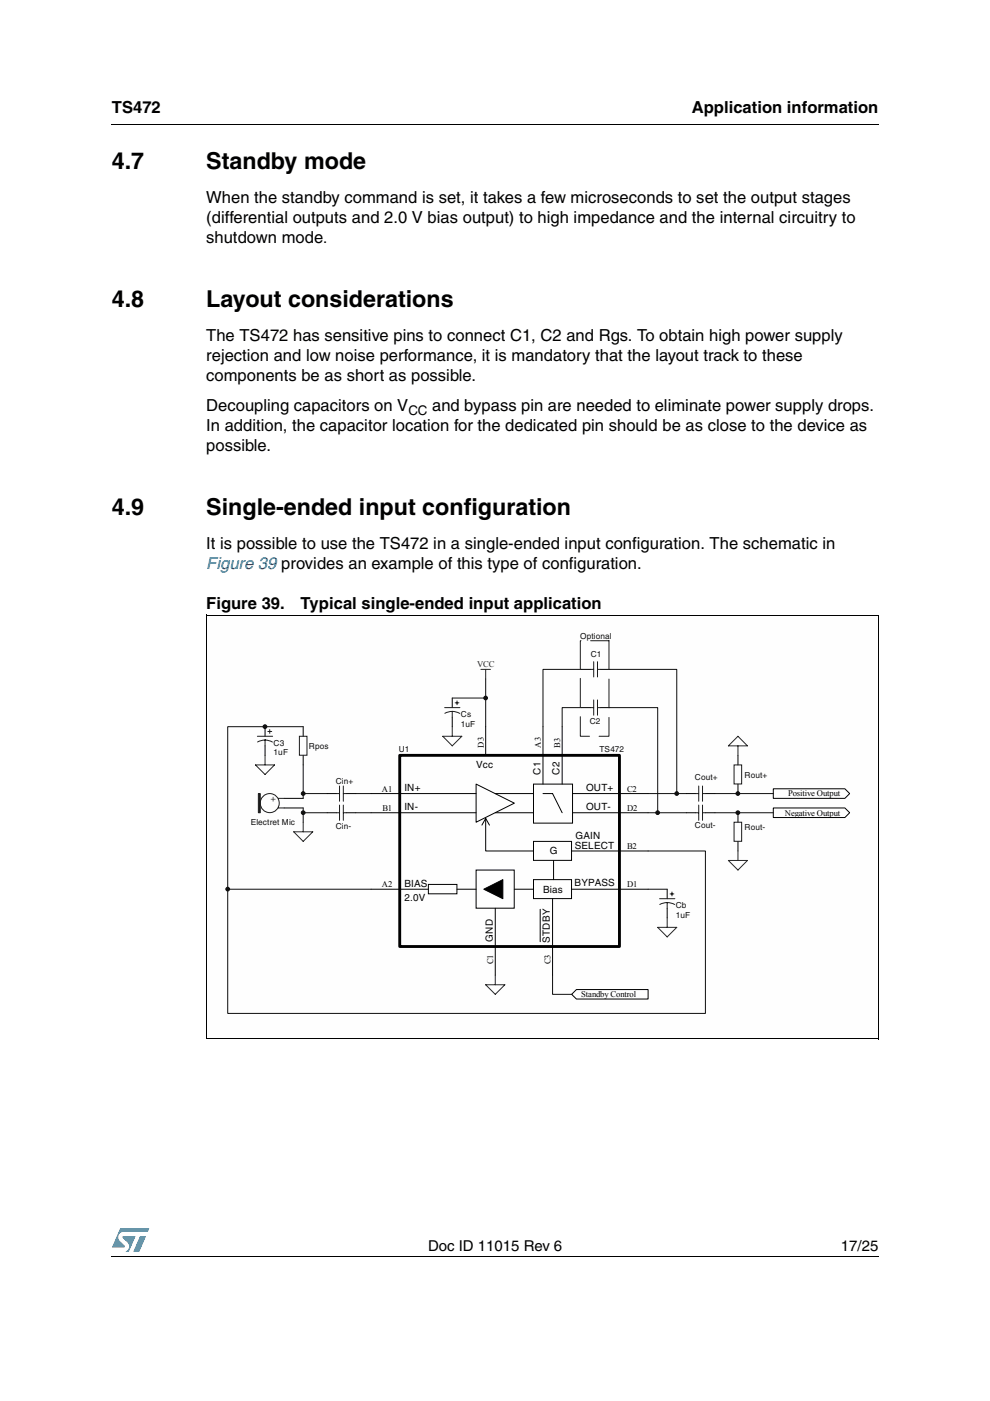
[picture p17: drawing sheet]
<svg xmlns="http://www.w3.org/2000/svg" width="210mm" height="297mm" viewBox="0 0 210 297" stroke-linecap="round" stroke-linejoin="round" font-family="sans-serif">
<defs><g id="words">
<g font-size="4.9">
<text x="23.7" y="35.9">4.7</text>
<text x="43.7" y="35.9">Standby mode</text>
<text x="23.7" y="65.2">4.8</text>
<text x="43.7" y="65.2">Layout considerations</text>
<text x="23.7" y="109.3">4.9</text>
<text x="43.7" y="109.3">Single-ended input configuration</text>
</g>
<g font-size="3.5">
<text x="23.7" y="23.9">TS472</text>
<text x="146.7" y="23.9">Application information</text>
<text x="43.7" y="43.1">When the standby command is set, it takes a few microseconds to set the output stages</text>
<text x="43.7" y="47.3">(differential outputs and 2.0 V bias output) to high impedance and the internal circuitry to</text>
<text x="43.7" y="51.5">shutdown mode.</text>
<text x="43.7" y="72.4">The TS472 has sensitive pins to connect C1, C2 and Rgs. To obtain high power supply</text>
<text x="43.7" y="76.6">rejection and low noise performance, it is mandatory that the layout track to these</text>
<text x="43.7" y="80.8">components be as short as possible.</text>
<text x="43.7" y="87.2">Decoupling capacitors on V</text>
<text x="91.6" y="87.2">and bypass pin are needed to eliminate power supply drops.</text>
<text x="43.7" y="91.4">In addition, the capacitor location for the dedicated pin should be as close to the device as</text>
<text x="43.7" y="95.7">possible.</text>
<text x="43.7" y="116.5">It is possible to use the TS472 in a single-ended input configuration. The schematic in</text>
<text x="43.7" y="129.2">Figure 39.</text>
<text x="63.7" y="129.2">Typical single-ended input application</text>
</g>
<text font-size="3.5" fill="#00f" x="43.7" y="120.7">Figure 39 provides an example of this type of configuration.</text>
<g font-size="3.2">
<text x="90.8" y="265.1">Doc ID 11015 Rev 6</text>
<text x="178.3" y="265.1">17/25</text>
</g>
<text font-size="2.8" x="86.6" y="88.1">CC</text>
<g font-size="2.1" fill="#030303">
<text x="85.8" y="167.8">IN+</text>
<text x="101" y="162.7">Vcc</text>
<text x="114.6" y="164.2" transform="rotate(-90 114.6 164.2)">C1</text>
<text x="118.6" y="164.2" transform="rotate(-90 118.6 164.2)">C2</text>
<text x="124.2" y="167.8">OUT+</text>
<text x="85.8" y="171.8">IN-</text>
<text x="124.2" y="171.8">OUT-</text>
<text x="121.9" y="179.9">SELECT</text>
<text x="122" y="177.9">GAIN</text>
<text x="85.8" y="191.1">2.0V</text>
<text x="85.8" y="188">BIAS</text>
<text x="121.8" y="187.9">BYPASS</text>
<text x="104.5" y="199.7" transform="rotate(-90 104.5 199.7)">GND</text>
<text x="116.6" y="199.9" transform="rotate(-90 116.6 199.9)">STDBY</text>
</g>
<g font-size="2.1">
<text x="116.6" y="181.2">G</text>
<text x="115.1" y="189.3">Bias</text>
</g>
<g font-size="1.8" fill="#0e0e0e">
<text x="123" y="135.4">Optional</text>
<text x="125.3" y="139.3">C1</text>
<text x="97.7" y="154.1">1uF</text>
<text x="97.7" y="152.1">Cs</text>
<text x="125.1" y="153.5">C2</text>
<text x="58" y="160.2">1uF</text>
<text x="58" y="158.2">C3</text>
<text x="65.5" y="158.7">Rpos</text>
<text x="84.6" y="159.4">U1</text>
<text x="127.1" y="159.4">TS472</text>
<text x="71.2" y="166.3">Cin+</text>
<text x="147.3" y="165.4">Cout+</text>
<text x="157.9" y="165">Rout+</text>
<text x="57.4" y="170.1">+</text>
<text x="53.2" y="175">Electret Mic</text>
<text x="71.2" y="175.8">Cin-</text>
<text x="147.3" y="175.6">Cout-</text>
<text x="157.9" y="176">Rout-</text>
<text x="143.3" y="194.6">1uF</text>
<text x="143.3" y="192.6">Cb</text>
</g>
<text font-size="1.8" fill="#262626" x="101.2" y="141.5">VCC</text>
<g font-size="1.8">
<text x="102.6" y="158.5" transform="rotate(-90 102.6 158.5)">D3</text>
<text x="114.7" y="158.5" transform="rotate(-90 114.7 158.5)">A3</text>
<text x="118.8" y="158.5" transform="rotate(-90 118.8 158.5)">B3</text>
<text x="81" y="167.9">A1</text>
<text x="133" y="167.9">C2</text>
<text x="81.1" y="171.9">B1</text>
<text x="133" y="171.9">D2</text>
<text x="166.4" y="172.9">Negative Output</text>
<text x="167.1" y="168.9">Positive Output</text>
<text x="133" y="180">B2</text>
<text x="81" y="188.1">A2</text>
<text x="133" y="188.1">D1</text>
<text x="104.6" y="204.4" transform="rotate(-90 104.6 204.4)">C1</text>
<text x="116.7" y="204.4" transform="rotate(-90 116.7 204.4)">C3</text>
<text x="123.3" y="211.4">Standby Control</text>
</g>
</g></defs>
<g fill="#0099d8">
<path d="M29.7 262.1h1.3l-1.5 3.3h-1.2z"/>
<path d="M25.5 260.5h6.2l-.4 .7h-5.1a1.13 1.13 0 0 0-1.1 .7 1.13 1.13 0 0 0 .3 1.2l1.1 1-.1 .3-2.7 .1z"/>
<path d="M26 262.1h2.8l-1.5 3.3h-.7a1.18 1.18 0 0 0 .5-1.9l-1.1-1.1z"/>
</g>
<path d="M23.6 26.2l.1 .2zM23.6 266.3l.1 .1z" fill="#000"/>
<path d="M23.7 26.3h162.6M23.7 266.3h162.6" fill="none" stroke="#000" stroke-width=".21"/>
<path d="M43.7 130.3h142.5v90h-142.5z" fill="#fff"/>
<path d="M44.1 130.3h141.7v90h-141.7z" fill="#fefefe"/>
<path d="M44 130.3v90.1M185.8 130.3v90.1" fill="none" stroke="#fefefe" stroke-width=".21"/>
<path d="M44.1 130.3h141.7v90h-141.7z" fill="#fefefe"/>
<path d="M44 130.3v90.1M185.8 130.3v90.1" fill="none" stroke="#fefefe" stroke-width=".21"/>
<path d="M93.9 156.1h4l-2 2zM95.9 154.1v2M102 141.9h2M103 141.9v2.1M54.2 162.2h4l-2 2zM56.2 160.1v2.1M62.3 176.4h4l-2 2zM64.3 174.3v2.1M139.4 196.6h4.1l-2 2zM141.5 194.6v2M103 208.8h4l-2 2zM105 206.8v2" fill="none" stroke="#262626" stroke-width=".21"/>
<path d="M64.3 154.1v2M60.2 171.3h4.1M60.2 169.3h4.1M64.3 160.1v2.1" fill="none" stroke="#000" stroke-width=".21"/>
<g fill="none" stroke="#1c1c1c" stroke-width=".21">
<path d="M63.5 156.1h1.6v4h-1.6zM59 169.3h1.2M59 171.3h1.2"/>
<circle cx="57.2" cy="170.3" r="2.02"/>
</g>
<path d="M54.8 168.3h.4v4h-.4z" fill-rule="evenodd" fill="#1c1c1c" stroke="#1c1c1c" stroke-width=".21"/>
<path d="M137.4 168.3h8.1M137.4 172.3h8.1" fill="none" stroke="#0e0e0e" stroke-width=".21"/>
<g fill="#fefefe" stroke="#000" stroke-width=".21">
<path d="M121.2 210.8l1-1h15.2v2h-15.2z" fill-rule="evenodd"/>
<path d="M164 167.2h15.1l1 1.1-1 1h-15.1z" fill-rule="evenodd"/>
<path d="M164 171.3h15.1l1 1-1 1h-15.1z" fill-rule="evenodd"/>
</g>
<g fill="none" stroke="#000" stroke-width=".21">
<path d="M56.2 154.1v2M56.2 158.1v2M95.9 148v2M95.9 152.1v2M123.2 141.9h2.1M123.2 150h2.1M127.3 141.9h2M127.3 150h2M69.4 168.3h2M69.4 172.3h2M73.4 168.3h2M73.4 172.3h2"/>
<path d="M145.5 168.3h2M145.5 172.3h2M149.6 168.3h2M149.6 172.3h2M156.5 160.1v2.1M156.5 166.2v2.1M156.5 172.3v2M156.5 178.4v2M141.5 188.5v2M141.5 192.6v2"/>
</g>
<g fill="none" stroke="#1c1c1c" stroke-width=".21">
<path d="M54.6 156.1h3.2M56.2 156.9l1.6 .4M56.2 156.9l-1.6 .4M56.2 156.9v1.2M56.8 155.1h.8M57.2 154.7v.8M94.3 150h3.2M95.9 150.8l1.6 .5M95.9 150.8l-1.6 .4M95.9 150.8v1.3M96.5 149h.8M96.9 148.6v.8"/>
<path d="M125.3 150h.6M125.3 141.9h.6M125.9 140.3v3.2M125.9 148.4v3.2M126.7 150h.6M126.7 140.3v3.2M126.7 148.4v3.2M126.7 141.9h.6M71.4 168.3h.6M71.4 172.3h.6M72 166.6v3.3M72 170.7v3.2"/>
<path d="M72.8 166.6v3.3M72.8 170.7v3.2M72.8 168.3h.6M72.8 172.3h.6M147.5 168.3h.6M147.5 172.3h.6M148.1 166.6v3.3M148.1 170.7v3.2M148.9 168.3h.7M148.9 172.3h.7M148.9 166.6v3.3M148.9 170.7v3.2"/>
<path d="M155.6 162.2h1.6v4h-1.6zM155.6 174.3h1.6v4.1h-1.6zM139.8 190.5h3.3M141.5 191.4l1.5 .4M141.5 191.4l-.9 .1-.7 .3M141.5 191.4v1.2M142.1 189.5h.8M142.5 189.1v.8"/>
</g>
<g fill="none" stroke="#0e0e0e" stroke-width=".21">
<path d="M64.3 154.1h-16v60.8h101.3v-34.5h-12.2M95.9 148h7.1v6.1M103 144v4M123.2 141.9h-8.1v12.2M123.2 150h-4v4.1M129.3 141.9h14.2v26.4M129.3 150h10.1v22.3M64.3 162.2v6.1M64.3 171.3v3M64.3 172.3h5.1M69.4 168.3h-5.1v1M75.4 172.3h3.3"/>
<path d="M75.4 168.3h3.3M151.6 172.3h12.4M151.6 168.3h12.4M48.3 188.5h30.4M137.4 188.5h4.1M117.2 206.8v4h4"/>
</g>
<path d="M156.5 158.1v2M156.5 156.1l2 2h-4.1zM154.4 182.4h4.1l-2 2.1zM156.5 180.4v2" fill="none" stroke="#262626" stroke-width=".21"/>
<g fill="#fefefe" stroke="#000" stroke-width=".21">
<path d="M113.1 186.5h8.1v4h-8.1z" fill-rule="evenodd"/>
<path d="M90.8 187.5h6.1v2h-6.1z" fill-rule="evenodd"/>
</g>
<path d="M114.5 192.8v6.9" fill="none" stroke="#000" stroke-width=".21"/>
<g fill="#fefefe" stroke="#000" stroke-width=".21">
<path d="M100.9 166.2l8.2 4.1-8.2 4z"/>
<path d="M113.1 178.4h8.1v4h-8.1z" fill-rule="evenodd"/>
<path d="M100.9 184.5h8.1v8.1h-8.1z" fill-rule="evenodd"/>
</g>
<path d="M102.6 188.5l4-2v4z" fill="#000" stroke="#000" stroke-width=".21"/>
<path d="M96.9 188.5h4" fill="none" stroke="#000" stroke-width=".21"/>
<path d="M113.1 166.2h8.3v8.3h-8.3z" fill-rule="evenodd" fill="#fefefe" stroke="#000" stroke-width=".21"/>
<g fill="none" stroke="#000" stroke-width=".21">
<path d="M43.8 130.4h142.4M43.8 130.3v90M186.2 130.4v89.9M103 154.1v6M115.1 154.1v12.1M119.2 154.1v12.1M78.7 168.3h22.2M78.7 172.3h22.2M103 173.5v6.9h10.1M103 173.5l.8 1.4M103 173.5l-.8 1.4M105 168.3h8.1"/>
<path d="M105 172.3h8.1M115.1 168.3h2.1l2 4M121.4 168.3h9.7M121.4 172.3h9.7M131.3 168.3h6.1M131.3 172.3h6.1M78.7 188.5h12.1M105 192.6v7.9M109.1 188.5h4M117.2 190.5v10M117.4 182.4v4.1M121.2 180.4h9.9"/>
<path d="M121.2 188.5h9.9M131.3 180.4h6.1M131.3 188.5h6.1M105 200.7v6.1M117.2 200.7v6.1M43.7 220.3h142.5"/>
</g>
<path d="M84.8 160.1h46.5v40.6h-46.5z" fill="none" stroke="#000" stroke-width=".61"/>
<path d="M129.1 135.8v20.3h-6.1v-20.3h6.1" fill="none" stroke="#1c1c1c" stroke-width=".21" stroke-dasharray="6.1 2"/>
<g fill="#0e0e0e" stroke="#0e0e0e" stroke-width=".21">
<circle cx="48.3" cy="188.5" r=".4"/>
<circle cx="56.2" cy="154.1" r=".4"/>
<circle cx="64.3" cy="172.3" r=".4"/>
<circle cx="64.3" cy="168.2" r=".39"/>
<circle cx="103" cy="148" r=".39"/>
<circle cx="139.4" cy="172.3" r=".39"/>
<circle cx="143.5" cy="168.2" r=".39"/>
<circle cx="156.4" cy="172.3" r=".4"/>
<circle cx="156.5" cy="168.2" r=".39"/>
</g>
<use href="#words"/>
</svg>
